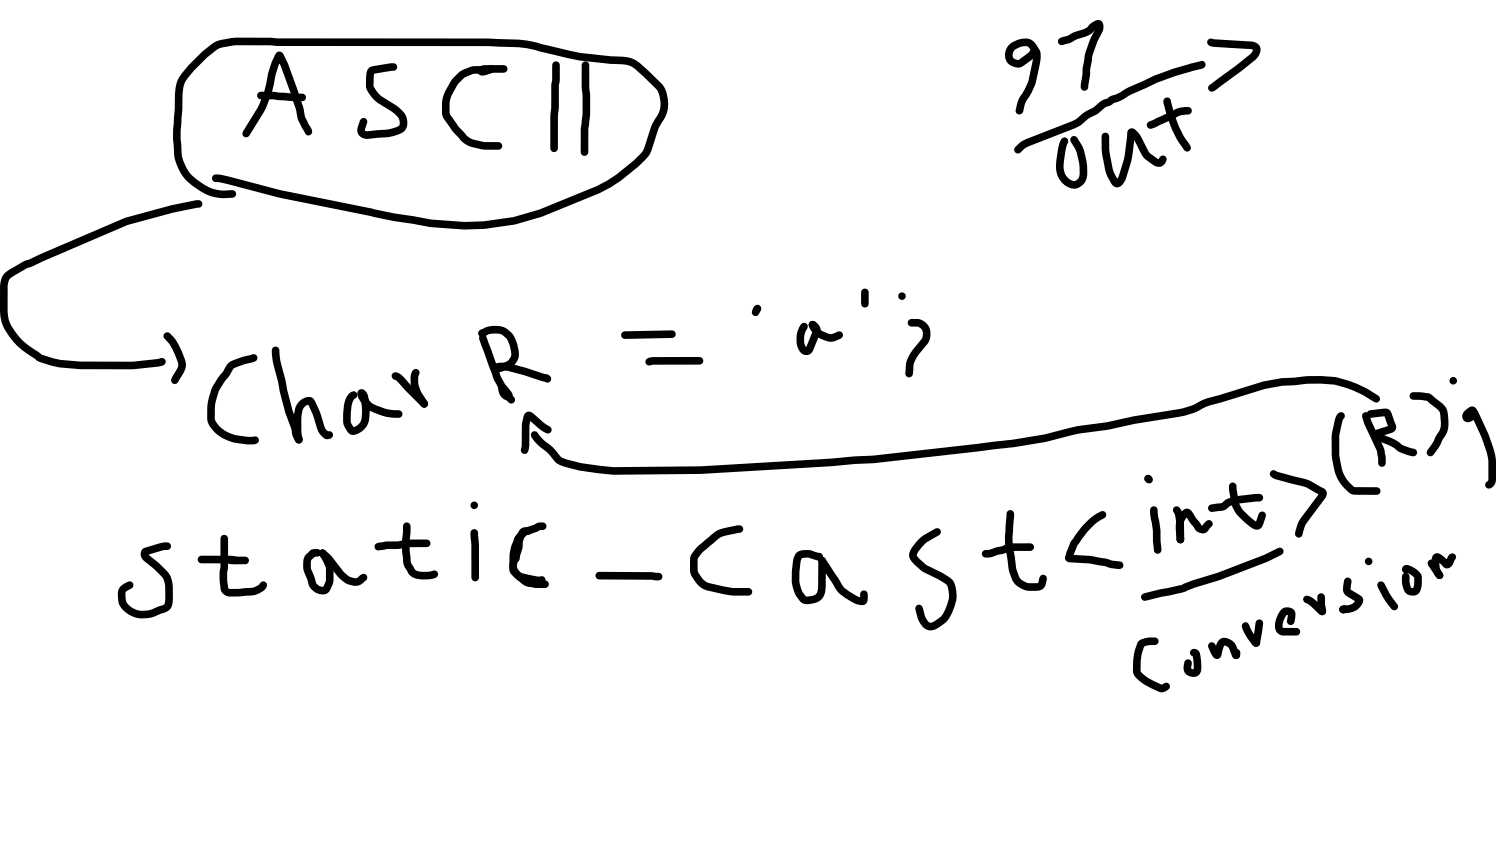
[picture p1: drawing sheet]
<svg xmlns="http://www.w3.org/2000/svg" width="449mm" height="254mm" viewBox="0 0 449 254" stroke-linecap="round" stroke-linejoin="round" font-family="sans-serif">
<g fill="#000">
<path d="M166 18.7a1.14 1.14 0 0 1 1.2-.2 1.14 1.14 0 0 1 .7 1l-.3 12.9-.2 2.2-.1 9.9a1.14 1.14 0 0 1-1.1 1.1 1.14 1.14 0 0 1-1.1-1.1l.3-18.9 .2-1.7v-4.4zM174.8 18.7a1.14 1.14 0 0 1 1.2-.2 1.14 1.14 0 0 1 .8 1v6.8a30.4 30.4 0 0 1 0 9.9l-.3 2.5v6.9a1.14 1.14 0 0 1-1.2 1.2 1.14 1.14 0 0 1-1.1-1.2v-6.9l.3-2.8a27.5 27.5 0 0 0 0-9.5v-6.9zM302.7 13.4a7.4 7.4 0 0 1 5.7-1.8l1 .4 .8 .6 1.6 2.3a5.5 5.5 0 0 1 .1 4.2 21.9 21.9 0 0 1-4 11.1l-.7 1.9a1.74 1.74 0 0 1-1.9 2.2 1.14 1.14 0 0 1-.6-1.6l.5-1.9 .8-1.9a16.3 16.3 0 0 0 2.5-4.8l1.2-5.5 .1-2.5-1-1.6-.8-.6-1.6 .1-1.6 .7a2.1 2.1 0 0 0-.9 2.6l.5 .4 1 .3 3.2-2.3a1.2 1.2 0 0 1 1.6-1 1.2 1.2 0 0 1 .6 1.8l-.7 1-3.1 2.2a3.8 3.8 0 0 1-4.8-.9 3.8 3.8 0 0 1 .1-4.9zM317.5 11.7a4.2 4.2 0 0 1 2.7-1l1.6-.9 3-.9 1.4-.8a5 5 0 0 1 3.3-2.1 2.16 2.16 0 0 1 1.3 3.1 33 33 0 0 0-3.2 8.1l-1.1 8.3a1.22 1.22 0 0 1-.8 1.7 1.22 1.22 0 0 1-1.6-1.1l1.3-9.6a33 33 0 0 1 3.3-8.1v-.7l.4 .5 .5 .1-1.3 .8a4.7 4.7 0 0 1-2.8 1.9l-2.2 .7a12.9 12.9 0 0 1-4.5 1.8 1.14 1.14 0 0 1-1.5-1.1zM362.4 11.9l.8-.4 .9 .3 10.3 .6a2.88 2.88 0 0 1 3.7 3l-.6 1.4-1 1.2-4.1 3.3-8.4 6.1a1.15 1.15 0 0 1-1.6-.6 1.15 1.15 0 0 1 .7-1.5l12-9.1 .8-1.2-.9-.3-11.6-.7a1.26 1.26 0 0 1-1.2-.7 1.26 1.26 0 0 1 .2-1.4zM82.8 15.9a1.34 1.34 0 0 1 2.3 .5l1.3 2.6 3.2 9.1a26.6 26.6 0 0 1 1.9 6.9l2.1 4.2a1.14 1.14 0 0 1-.5 1.2 1.14 1.14 0 0 1-1.3 0l-2.5-4.7a26.4 26.4 0 0 0-1.9-7.1l-3.2-8.8-1.2-2.4a.99 .99 0 0 0 1.7-.2l-1.1 2.2-1 3.1a31.9 31.9 0 0 1-3.4 11l-4.4 7.2a1.14 1.14 0 0 1-1.6 .3 1.14 1.14 0 0 1-.3-1.5l4.4-7.2a30.3 30.3 0 0 0 3.1-10.3l1.1-3.4zM77.4 27.8l.8-.3h3.9l6 .6h2.6a1.14 1.14 0 0 1 1.1 1.1 1.14 1.14 0 0 1-1.2 1.2l-2.6-.1-5.9-.5h-3.9a1.14 1.14 0 0 1-1-.7 1.14 1.14 0 0 1 .2-1.3zM110.5 20.5l1.4-.7 6.1-.8a1.19 1.19 0 0 1 1.1 1.4 1.19 1.19 0 0 1-1.6 .8l-5.5 1 .3-.2-.3 3.8a7.2 7.2 0 0 0 2.5 3.1 19.7 19.7 0 0 1 6.5 4.7 4 4 0 0 1-1.5 6.7 15.9 15.9 0 0 1-6.1 1l-2.9 .3a2.75 2.75 0 0 1-3.2-3.5l.7-2 .4-.5 .6-.2a1.14 1.14 0 0 1 1.1 1.4l-.6 2.4 .8 .2 2.9-.4a13.6 13.6 0 0 0 6-1l.5-.4a2.52 2.52 0 0 0-.4-2.5l-1.8-1.6-4.2-2.6a7.9 7.9 0 0 1-3.5-5.1l.2-4.1zM136 23.3a10 10 0 0 1 6.4-3.5h3a1.14 1.14 0 0 1 1.1 1.2 1.14 1.14 0 0 1-1.1 1.1h-3.4l-2.8 1.3a12.6 12.6 0 0 0-4 5.8l-.3 1.6-.1 2.8 .3 .8a31.5 31.5 0 0 0 4.8 6.1l1.8 1.3a17.8 17.8 0 0 0 7.8 .8 1.14 1.14 0 0 1 1.2 1.2 1.14 1.14 0 0 1-1.2 1.1 19.6 19.6 0 0 1-9-1.2l-1.9-1.2-1-1.2a26.3 26.3 0 0 1-4.7-6l-.3-1.7a13 13 0 0 1 3-9.8zM143.6 20.2l1.2-.6 2.4-.1a1.14 1.14 0 0 1 1.2 1.2 1.14 1.14 0 0 1-1.1 1.1l-2.3 .1a.83 .83 0 0 0 .4-.9 .83 .83 0 0 0-.7-.6l.3-.1a10.8 10.8 0 0 1 6.1-.8 1.14 1.14 0 0 1 1.1 1.2 1.14 1.14 0 0 1-1.1 1.1 9.1 9.1 0 0 0-5.4 .7 1.62 1.62 0 0 1-2-.1 1.62 1.62 0 0 1-.3-2zM349.3 29.6a1.14 1.14 0 0 1 1.3-.3 1.14 1.14 0 0 1 .6 1.2v-.2a31 31 0 0 0 5.9 13.5 1.2 1.2 0 0 1-.8 1.6 1.2 1.2 0 0 1-1.5-1 34.3 34.3 0 0 1-5.8-14zM344.2 36.8l7-3.3a8.1 8.1 0 0 1 5.6-1.3 1.2 1.2 0 0 1 .6 1.5 1.2 1.2 0 0 1-1.6 .7l-2.1 .3-8.3 3.9a1.14 1.14 0 0 1-1.2-.5 1.14 1.14 0 0 1 0-1.3z"/>
<path d="M56.6 19.5l4-4a12.8 12.8 0 0 1 10.2-4.2h10.5l1.9 .2h63.3l3.3 .2a33.9 33.9 0 0 1 12.9 1.6 95.2 95.2 0 0 0 25.2 3.8l2.3 .7 1.8 1.1 6.5 6.3a9.9 9.9 0 0 1 0 11.6l-1.1 2-2.5 7.4a13.5 13.5 0 0 1-3.3 3.7l-5.4 4.3-3.1 2-3.2 1.7-17.4 7.1a70.2 70.2 0 0 1-38.7 2.1l-5.8-.8-6.4-1.4a445.6 445.6 0 0 1-45.8-10.3h-.5a1.21 1.21 0 0 1-1.7-.8 1.21 1.21 0 0 1 1.1-1.5l1.5 .1a451.8 451.8 0 0 0 46.1 10.3l6.1 1.3 5.7 .9a69.2 69.2 0 0 0 37.6-2l17.3-7.1a44.4 44.4 0 0 0 13.7-10.4l.5-.8 2.1-6.5 1.3-2.5a7.7 7.7 0 0 0 .3-8.8l-6.4-6.1-1.8-1a15 15 0 0 0-5.7-.6 109.2 109.2 0 0 1-21.6-3.8 31.5 31.5 0 0 0-11.7-1.3l-3.2-.2h-63.3l-2-.2h-10.4l-5.2 1a36.8 36.8 0 0 0-10.1 10.1l-.2 .5a19.1 19.1 0 0 0-.6 7.7 50.6 50.6 0 0 0-.1 14.2 13.2 13.2 0 0 0 8.1 9.1l1.2 .4a13 13 0 0 0 5.7 .4 1.14 1.14 0 0 1 1.2 1.1 1.14 1.14 0 0 1-1 1.2 16.1 16.1 0 0 1-15.5-7.2l-.7-1.2a13.6 13.6 0 0 1-1.5-7.6 43 43 0 0 1 .3-10.5 18.7 18.7 0 0 1 1-9.1l1.2-1.7zM304.5 44.1a8.4 8.4 0 0 1 3.2-2.4l13.8-5.3 1.7-1a17.3 17.3 0 0 1 5.1-3.4l2.3-1.9 5.2-2.3a26.1 26.1 0 0 1 7-3.5 90.6 90.6 0 0 1 17.1-5.9l.6-.2a1.19 1.19 0 0 1 1.1 1.3 1.19 1.19 0 0 1-1.2 1.1l-2.8 .7a70 70 0 0 0-13.9 5.1 25.7 25.7 0 0 0-6.8 3.4l-2.7 1.1-1.1 .7-1.8 .8a16.6 16.6 0 0 1-5.1 3.4l-2.1 1.8-1.7 .9-13.8 5.4-1.1 .6a2.79 2.79 0 0 1-2.6 1.5 1.14 1.14 0 0 1-.4-1.9zM318.7 41.4a1.14 1.14 0 0 1 1.4 .1 1.14 1.14 0 0 1 .2 1.3 10.8 10.8 0 0 0-1.2 5.7l-.1 1.4a4 4 0 0 0 3.3 4.4 2.13 2.13 0 0 0 1.6-2.3 14 14 0 0 0-2.7-9.5 1.14 1.14 0 0 1 .4-1.6 1.14 1.14 0 0 1 1.5 .4 17.1 17.1 0 0 1 2.9 12.1 4 4 0 0 1-3.1 3.1 4 4 0 0 1-4.1-1.5 7.3 7.3 0 0 1-2-6.7 13.7 13.7 0 0 1 1.5-6.5zM330.8 40.1a1.14 1.14 0 0 1 1.2-.2 1.14 1.14 0 0 1 .7 1 28.6 28.6 0 0 0 1.5 11l1.2 2.1h-.6l.6-.8a44 44 0 0 0 2.8-14 1.76 1.76 0 0 1 3.1 .4l.9 1.3 2.5 4.8 2.8 2.1a1.42 1.42 0 0 1 2.1-.9l.4 .9-.1 .4a2.45 2.45 0 0 1-4 1.3l-3-2.4-2.7-5.1-1.1-1.3a.96 .96 0 0 0 1.3-.8 38.1 38.1 0 0 1-3.2 14.8 2.14 2.14 0 0 1-2.1 1.5 2.14 2.14 0 0 1-2-1.6 23.6 23.6 0 0 1-2.7-13.7zM1.3 82l1.5-1.1 4.4-2.6 1.6-.5 28.7-12.5 13.9-3.8 8.2-1.5a1.15 1.15 0 0 1 1.1 1.3 1.15 1.15 0 0 1-1.4 1l-7.3 1.5-13.7 3.7-28.5 12.4-1.5 .4-4.3 2.5-1 .7-.3 .6-.4 1.6 .1 9a13.7 13.7 0 0 0 5.7 8.5l4.4 3.2-.2-.2a16.4 16.4 0 0 0 5.8 1.7l6 .5 15.7 .1 8.4-1.1a1.14 1.14 0 0 1 1.5 1.1 2.07 2.07 0 0 1-2.3 1.4l-7.6 .8h-15.8a31.1 31.1 0 0 1-12.9-2.6l-.5-.4a21.4 21.4 0 0 1-10.2-11.5l-.4-2.7v-7.8a5.7 5.7 0 0 1 1.3-3.7zM49.4 100a1.14 1.14 0 0 1 1.6 0 15.4 15.4 0 0 1 4.8 9.6l-.4 1.5-1.7 2.9a1.21 1.21 0 0 1-1.3 1.2 1.21 1.21 0 0 1-1-1.6l1.8-3.1 .3-1.2a18.4 18.4 0 0 0-4.4-8.1l-.1-.4zM143.6 99.3a8 8 0 0 1 8.5-.7 7.9 7.9 0 0 1 3.4 6.4 4.9 4.9 0 0 1-2.7 5.6l-2 .8a2.95 2.95 0 0 1-3.2-.3l-.2-.6a1.14 1.14 0 0 1 1.5-1.1l-.3-.1h1.1l2.5-1 1.2-1.7-.5-2.8-.6-1.6-.4-.7-1.3-1.1a5.6 5.6 0 0 0-4.1-.1l-1.6 .7a1.14 1.14 0 0 1-1.5-1.1zM240.2 97.3a1.14 1.14 0 0 1 1.6-.3 1.14 1.14 0 0 1 .3 1.6 5.6 5.6 0 0 0-.8 4.4l.6 1.2-.2 .1 2.2-5.2-.6-.7 .5 .1a1.17 1.17 0 0 1-1-1.7 1.17 1.17 0 0 1 1.9-.2l1.2 1.4 .3 1.3-2.3 5.8a2.3 2.3 0 0 1-2.2 1.4 2.3 2.3 0 0 1-2.1-1.6 7.8 7.8 0 0 1 .6-7.6zM242.9 96.6a1.14 1.14 0 0 1 1.3-.2 1.14 1.14 0 0 1 .7 1.1l-.1-.3a4.3 4.3 0 0 0 2.3 2.3l2 .7 2.2-.7a1.14 1.14 0 0 1 1.5 .5 1.14 1.14 0 0 1-.6 1.5l-1.5 .7a4 4 0 0 1-3.1-.1 6.4 6.4 0 0 1-5-4.8zM258.6 86.9a1.14 1.14 0 0 1 1.3-.3 1.14 1.14 0 0 1 .7 1.1v3.4a1.14 1.14 0 0 1-1.2 1.1 1.14 1.14 0 0 1-1.1-1.1v-3.4zM272.6 96l.8-.3h1.9a4.6 4.6 0 0 1 3 7.3 16.9 16.9 0 0 0-4.1 5.7l-.4 3.5a1.14 1.14 0 0 1-1.2 1 1.14 1.14 0 0 1-1-1.3 10 10 0 0 1 2.3-7.1l2.6-3.2 .3-1.6a2.04 2.04 0 0 0-1.5-2l-1.9-.1a1.14 1.14 0 0 1-1.1-.7 1.14 1.14 0 0 1 .3-1.2zM68.4 109l.6-.5a23.5 23.5 0 0 1 6.8-2.2 1.14 1.14 0 0 1 1.5 1 1.82 1.82 0 0 1-1.7 1.4l-2.1 .5-3.3 1.2-1.5 2.4a15.3 15.3 0 0 0-4.3 12.9l.1 .2a8.6 8.6 0 0 0 6.3 4.6l3.4 .5 2-.1a1.14 1.14 0 0 1 1.3 .5 1.14 1.14 0 0 1-.1 1.3l-1.1 .5a18.3 18.3 0 0 1-5.9-.4 10.2 10.2 0 0 1-8.2-6.8 18 18 0 0 1 4.9-14.9z"/>
<path d="M81.9 104.3a1.14 1.14 0 0 1 1.2-.3 1.14 1.14 0 0 1 .7 1 26.7 26.7 0 0 0 1.8 9 71.3 71.3 0 0 0 4.2 14.9l.2 1.1 .5 1.1-.4-.3a1.14 1.14 0 0 1 .6 1.6 1.14 1.14 0 0 1-1.6 .5 6.3 6.3 0 0 1-1.7-4.3 63.5 63.5 0 0 1-4-14 28.4 28.4 0 0 1-1.9-9.5zM104.6 118.1l.8-.6a1.19 1.19 0 0 1 1.7 .6 1.19 1.19 0 0 1-.8 1.6l-.5 .9a18.4 18.4 0 0 0-.6 5.9l1 1.8-.3-.1a3.4 3.4 0 0 0 2.6-2.9 15.2 15.2 0 0 0-.4-6.2l-.2-.3a1.02 1.02 0 0 0 1.6-.8l.1 .5a5.6 5.6 0 0 0 3.3 3.1 15.7 15.7 0 0 0 7.1 1.5 1.14 1.14 0 0 1 .7 1.3 1.14 1.14 0 0 1-1.1 .9 15.3 15.3 0 0 1-10.1-3.2 6.1 6.1 0 0 1-2.3-3.9 1.44 1.44 0 0 1 1.3-1.5 1.44 1.44 0 0 1 1.5 1.1l.1 .2a15.6 15.6 0 0 1 .6 8.2 5.3 5.3 0 0 1-5.4 4.1l-1.1-.8-.9-1.6-.3-1.1a14 14 0 0 1 1.1-8zM117.8 112l.8-.4 1.3 .5a11.1 11.1 0 0 1 3.1 3.1l4.9 5a1.14 1.14 0 0 1 .4 1.2 1.14 1.14 0 0 1-1.1 .8l-.8-.3-7.7-7.9a1.24 1.24 0 0 1-1.1-.7 1.24 1.24 0 0 1 .2-1.3zM144 100.5l.8-.3 .7 .2 .4 .6 2.9 8.1a22.5 22.5 0 0 0 2.7 6.2l2.2 2.9a1.14 1.14 0 0 1-1 1.5l-.7-.2-2.3-2.9a14.7 14.7 0 0 1-2.2-4.7l-3.8-10.2 .1-.8zM147.7 109.6l.6-.4a6.6 6.6 0 0 1 4.6-.2l11.2 3.3a1.19 1.19 0 0 1 1.1 1.5 1.19 1.19 0 0 1-1.8 .6l.2 .1-11.3-3.3-1.9-.2-1.2 .3 .4-.7a1.14 1.14 0 0 1-1.3 1 1.14 1.14 0 0 1-.9-1.4zM149.7 115.7a1.14 1.14 0 0 1 1.5-.1l.8 1.9 1.2 .7a2.12 2.12 0 0 1 1.2 2.1 1.14 1.14 0 0 1-1.8 .4l-.7-.7-.8-.3a3.3 3.3 0 0 1-1.4-1.9l-.3-1.3zM186.6 99.7l.8-.3 14.1-.3a1.14 1.14 0 0 1 1.2 1.1 1.14 1.14 0 0 1-1.1 1.2l-14.2 .2a1.14 1.14 0 0 1-1-.7 1.14 1.14 0 0 1 .2-1.2zM193.8 107.8l.6-.4 1.7-.3h13.7a1.14 1.14 0 0 1 1.2 1.1 1.14 1.14 0 0 1-1.2 1.1l-13.7 .1-.9 .1a1.14 1.14 0 0 1-1.4-.3 1.14 1.14 0 0 1 0-1.4zM423.1 117.9l.8-.3 4.6 .3 .8 .4 1.2 1a10.4 10.4 0 0 1 3.2 2.9l.6 2a9.8 9.8 0 0 1-.3 5.6l-2.1 3.9-1.9 2.7a1.14 1.14 0 0 1-1.3 .4 1.14 1.14 0 0 1-.8-1.1l.2-.7 1.8-2.5 .8-1.7a5.4 5.4 0 0 0 1.5-4.2l-.4-3.1-3.7-3.3-4.2-.3a1.14 1.14 0 0 1-1-.7 1.14 1.14 0 0 1 .2-1.3zM90 120.2a2.88 2.88 0 0 1 4.2-.3l.2 .2a41.8 41.8 0 0 1 3.1 8.4l1.1 1.1-.4-.2h.2a1.14 1.14 0 0 1 1.5 1 1.8 1.8 0 0 1-2.9 .8l-1.3-1.4-.6-1.3a28.1 28.1 0 0 0-2.7-7.3l.4 .1-1.2 .5-.8 1.1a17.9 17.9 0 0 0-.4 6.5l.4 2.1a1.15 1.15 0 0 1-1 1.5 1.15 1.15 0 0 1-1.3-1.3v.3a21.4 21.4 0 0 1 .1-9.9zM124.1 110.8a1.14 1.14 0 0 1 1.4 .1 1.14 1.14 0 0 1 .2 1.4l-.3 .9 .1 2.2a12.8 12.8 0 0 0 2.7 5l.2 .6a1.14 1.14 0 0 1-1 1.2 1.14 1.14 0 0 1-1.3-1l.2 .4a14.5 14.5 0 0 1-3.1-6.2v-3l.4-1zM157.6 123.9a1.75 1.75 0 0 1 2.5 .2l2.8 2.5 1.5 1a1.18 1.18 0 0 1 1.1 1.4 1.18 1.18 0 0 1-1.6 .9l-2.5-1.5-3-2.7 .9-.3-.5 2.3v6a2.15 2.15 0 0 1-1.4 2.4 1.14 1.14 0 0 1-1.1-1.4l.2-1.1 .1-6.7 .5-2.2z"/>
<path d="M401.5 123.9a1.17 1.17 0 0 1 1.7 .2 1.17 1.17 0 0 1-.4 1.7v.1a25.4 25.4 0 0 0-.1 15.6l.4 .9a10.9 10.9 0 0 0 3.1 3.6l6.8 .1a1.14 1.14 0 0 1 1.1 1.2 1.14 1.14 0 0 1-1.1 1.1h-6.6a3.1 3.1 0 0 1-2.2-1 14.2 14.2 0 0 1-4.7-10.9 26.3 26.3 0 0 1 1.3-11.7zM408.9 123.9a1.14 1.14 0 0 1 1.5-.1l4.8 10.8 .4 2.3 .1 1.9a1.14 1.14 0 0 1-1.2 1.2 1.14 1.14 0 0 1-1.1-1.2l-.4-3.5-3.8-8.1-.7-2.5zM410.3 123.4l.7-.4 4.1-.5a1.95 1.95 0 0 1 2.3 1.5l.8 2.4a2.03 2.03 0 0 1-.8 3.4l-3.8 1.2a.72 .72 0 0 0 .2-1.1l.9 .4a12.8 12.8 0 0 1 5.8 3.1l3.2 1.1a1.18 1.18 0 0 1 1.4 1.1 1.18 1.18 0 0 1-1.4 1.2l-3.7-1.1-1.5-1.1a16.2 16.2 0 0 0-5.6-2.6 1.66 1.66 0 0 1-1.2-1.6 1.66 1.66 0 0 1 1.3-1.6l3.8-1.2-.3 .6-1.3-3.7 .4 .3-4.4 .5a1.14 1.14 0 0 1-1.1-.6 1.14 1.14 0 0 1 .2-1.3zM159.6 129.6a1.19 1.19 0 0 1 1.9 .5 14.8 14.8 0 0 0 4.2 4l3 3.2a33.6 33.6 0 0 0 11.2 2.4l4.1 .4 26.2-.3 39.1-2.3 7-.6 5.5-.3 35.9-4.1a122.4 122.4 0 0 0 25.4-4.7l8.9-1.2 7.9-1.7 13.3-2.1a19.8 19.8 0 0 0 7.8-3l17.9-5.4 5.6-1 3.6-.1a43.5 43.5 0 0 1 13-.1 30.9 30.9 0 0 1 12.7 5.8 1.14 1.14 0 0 1-.2 1.4 1.14 1.14 0 0 1-1.4 .2 28.3 28.3 0 0 0-20.7-5.5l-6.8 .6-5.2 .9-13.1 4.1a22.9 22.9 0 0 0-8.2 3.1l-3 .9-14.8 2.4-8 1.8-8.9 1.1a122.1 122.1 0 0 1-25.5 4.8l-36 4.1-5.6 .2-6.9 .7-39.2 2.3-26.4 .3a51.5 51.5 0 0 1-16.3-3.1l-1.2-.9a18.4 18.4 0 0 0-5.1-5l-2-2.4-.1-.6zM439.3 123.2a2.47 2.47 0 0 1 3.1-1l.6 .6a51.1 51.1 0 0 1 5.7 14.9v6.1a2.85 2.85 0 0 1-1.6 2.6 1.18 1.18 0 0 1-1.5-.7 1.18 1.18 0 0 1 .7-1.5l.2-5.8-.2-1.4a53.5 53.5 0 0 0-5.3-13l.9 .1-1 .9-.2-.5-.5-.2 .5-.2v.5l-.3-.4a1.22 1.22 0 0 1 .7-1.7 1.22 1.22 0 0 1 1.6 1.1 2.32 2.32 0 0 1-1 2.5 2.32 2.32 0 0 1-2.7-.1 2.05 2.05 0 0 1 .3-2.8zM121.2 157a1.14 1.14 0 0 1 1.3-.2 1.14 1.14 0 0 1 .7 1l-.1 2a30.2 30.2 0 0 0 .1 8.3l.2 .9 1 1.7 .6 .5 1.6 .3h1.6l1.6-.3a1.2 1.2 0 0 1 1.6 1 1.2 1.2 0 0 1-1.4 1.3 8 8 0 0 1-6.7-.7l-.6-.6a9.7 9.7 0 0 1-2-6.2l-.1-4.1 .3-4.1zM141.4 159a1.14 1.14 0 0 1 1.3-.3 1.14 1.14 0 0 1 .7 1.1l.3 3.4v10a1.14 1.14 0 0 1-1.2 1.1 1.14 1.14 0 0 1-1.1-1.1v-10a7.2 7.2 0 0 1-.2-3.8zM155.6 159.6l1.5-1.2 4.4-1.7a1.76 1.76 0 0 1 2.4 1.1 1.65 1.65 0 0 1-1.9 1.2l-4.1 1.6-.7 .7-.4 1.4a7.9 7.9 0 0 1-.8 4 2.91 2.91 0 0 1-.8 2.1l-.1 1.6 1 1.4 2 1.6 2.6 .6 2.8 .1a1.14 1.14 0 0 1 1.1 1.1 1.14 1.14 0 0 1-1.1 1.1h-2.7a7.8 7.8 0 0 1-5.6-2.4l-1.2-1.1-.9-1.5-.3-2.1a3.3 3.3 0 0 1 .9-2.2l.1-1a6.2 6.2 0 0 0 .7-3.4l.5-2zM209 164.2l2.8-2.5a11.8 11.8 0 0 1 4.2-3l5.2-1.2a1.18 1.18 0 0 1 1.7 .9 1.18 1.18 0 0 1-1.2 1.4l-3.9 .8a7.3 7.3 0 0 0-4.2 2.6l-3 2.5-1.3 2 .1 3.9 1.4 2 1.7 1.2a34.4 34.4 0 0 0 12.5 1.6 1.14 1.14 0 0 1 .6 1.3 1.14 1.14 0 0 1-1.1 .9 34.1 34.1 0 0 1-14-2.2l-1.7-1.7-1.4-2.1-.4-1.2 .1-4.5zM302.3 153.3a1.14 1.14 0 0 1 1.2-.3 1.14 1.14 0 0 1 .7 1.1l-.3 3.6a26.1 26.1 0 0 0 .5 9.4 13.4 13.4 0 0 0 1.3 6l.7 .7 1.9 1 2.6 .1 .6-.2a2.56 2.56 0 0 1 1-2.3 1.14 1.14 0 0 1 1.5 1.3l-.5 2.1-.8 .9-1.3 .4-2.9 .1a6 6 0 0 1-5-3.7 42.5 42.5 0 0 1-1.6-18.7l.1-1.2zM324.9 157.4a15.2 15.2 0 0 1 5.3-4 1.14 1.14 0 0 1 1.5 .5 1.14 1.14 0 0 1-.5 1.5 21.9 21.9 0 0 0-8 8.1l-1.6 4.2a.96 .96 0 0 0-.6-1.4 48.6 48.6 0 0 1 10.7 1.2l2 .6a4.9 4.9 0 0 1 3 .6 1.24 1.24 0 0 1 0 1.6 1.24 1.24 0 0 1-1.5 .3l-5.6-1.1a34.6 34.6 0 0 0-8.8-.9 1.36 1.36 0 0 1-1.2-2.1l1.5-4zM345.3 152.2a1.14 1.14 0 0 1 1.2-.3 1.14 1.14 0 0 1 .7 1l.4 2.9a21.2 21.2 0 0 1 .5 6.3l.3 2.8a1.16 1.16 0 0 1-1.3 1.2 1.16 1.16 0 0 1-1-1.4l-.3-2.5a35.8 35.8 0 0 0-.8-8.2v-1z"/>
<path d="M352.1 152.2a1.39 1.39 0 0 1 2.3 .9l.1 .3a20.6 20.6 0 0 1 .7 8.2 1.15 1.15 0 0 1-1.1 1.3 1.15 1.15 0 0 1-1.2-1.3v-4.8l-.5-2.4-.6-1.4zM369 145a1.14 1.14 0 0 1 1.2-.2 1.14 1.14 0 0 1 .7 1l.9 5.5a11.1 11.1 0 0 0 4.5 4.8l.8 .5-.5 .1 .9-2.4a1.16 1.16 0 0 1 1-.9 1.16 1.16 0 0 1 1.2 .7v.8l-.7 2.1a2.13 2.13 0 0 1-1.4 1.8 2.13 2.13 0 0 1-2.2-.5l-.5-.4a12.9 12.9 0 0 1-5.4-6.2l-.8-4.8-.1-1.1zM362.7 151.6l.8-.4 2.9-.3 1.9-1.4a29.3 29.3 0 0 1 8.2-1.4h1.2a1.14 1.14 0 0 1 1.2 1.1 1.14 1.14 0 0 1-1.1 1.2 29.4 29.4 0 0 0-8.7 1.3l-.5 .3a3.7 3.7 0 0 1-3.2 1.3l-1.9 .2a1.14 1.14 0 0 1-1.1-.7 1.14 1.14 0 0 1 .3-1.2zM381.2 141.3l.8-.3 1.2 .5 5.1 1.4a16.6 16.6 0 0 1 7.8 3.1l.8 .3a1.94 1.94 0 0 1 .6 3.1l-5.6 7.4-1.1 2.8a1.25 1.25 0 0 1-.7 1.5 1.25 1.25 0 0 1-1.6-.6l.1-1.5 1.2-3 5.9-8.1 .2 .5-1-.4a14.9 14.9 0 0 0-7.2-2.9l-5.1-1.4-1.2-.6a1.14 1.14 0 0 1-.2-1.8zM42.7 164.7l.7-.4 4.5-1.4 2.3-.2a1.21 1.21 0 0 1 1.1 1.5 1.21 1.21 0 0 1-1.8 .7l-5.4 1.6 .4-.4 .2 .4a22.1 22.1 0 0 1 6.3 6l.2 .4a13.8 13.8 0 0 1 .7 6.7l-.1 1.1a3.6 3.6 0 0 1-3.6 3.3 8.9 8.9 0 0 1-12-2 6.1 6.1 0 0 1-.8-4.3 3 3 0 0 1 1.3-2.3l1.8-1a1.14 1.14 0 0 1 1.5 .7 1.14 1.14 0 0 1-.7 1.5l-1.6 1 .1 2.6a5.5 5.5 0 0 0 4.6 3l2.4-.2 3.9-1.5 .6-.4 .2-.7a14.7 14.7 0 0 0-.3-6.2l-.3-.8a25.9 25.9 0 0 0-5.8-5.3 2.42 2.42 0 0 1-.4-3.4zM66.5 160.7a1.14 1.14 0 0 1 1.2-.2 1.14 1.14 0 0 1 .7 1v8.5l-.3 1.8 .3 4.6 .5 .2h2.6l3.9-.3 .9-.2 1.4-.8a1.43 1.43 0 0 1 2.1-.6l.3 .8-.6 1.2a6.5 6.5 0 0 1-4 1.9l-6.6 .3a2.86 2.86 0 0 1-2.8-3l-.2-4.1 .2-1.8v-8.5zM59.6 167l.8-.4 9.7 .2a1.74 1.74 0 0 1 1.7 1.3 1.14 1.14 0 0 1-1.4 1.1l-1-.3h-9a1.14 1.14 0 0 1-1-.7 1.14 1.14 0 0 1 .2-1.2zM68.5 167.3l.8-.4h4.2a1.14 1.14 0 0 1 1.2 1.2 1.14 1.14 0 0 1-1.2 1.1h-4.2a1.14 1.14 0 0 1-1.1-.7 1.14 1.14 0 0 1 .3-1.2zM91.9 166.1l1.3-1.1 .7-.3a1.82 1.82 0 0 1 2.5 1.1 1.14 1.14 0 0 1-1.2 1.1h-.9l.3-.2-1.2 1.3-.1 2.4 1.6 4.5 .9 .8 1.1 .3 .9-2.1v-3.4l-.8-1.9-1-1.9a1.17 1.17 0 0 1 .2-1.8 1.17 1.17 0 0 1 1.7 .7 9.9 9.9 0 0 1 2.2 5l-.1 3.8-1 2.5a2.84 2.84 0 0 1-4.1 .9l-1-.6-1-1.2-1.8-4.8-.1-3.3 .3-1zM96 165.1l.8-.3 .6 .2 1.3 1.1 4.2 5.2 2 1.7 1.9 .4 1.6-1.1a1.18 1.18 0 0 1 1.7 .5 1.18 1.18 0 0 1-.7 1.6l-1.4 1-1.7 .3a7 7 0 0 1-5.1-3l-3.5-4.5-1.6-1.3a1.14 1.14 0 0 1-.1-1.8zM112.6 163.2l.6-.4 2.8-.4a13.1 13.1 0 0 0 4.9-.4l1.7-.2h5.4a1.14 1.14 0 0 1 1.1 1.1 1.14 1.14 0 0 1-1.1 1.2h-5.4l-1.3 .2a14.9 14.9 0 0 1-5.3 .4l-2.3 .3a1.14 1.14 0 0 1-1.2-.5 1.14 1.14 0 0 1 .1-1.3zM156.1 158.7l.9-.5a2.17 2.17 0 0 1 2.6 .6 1.14 1.14 0 0 1-1.1 1.6h-.9l.1-.1-1.3 1.9-.9 2.2-.4 2.1v4.3l1.6 1.1 4.5 1h.8a1.19 1.19 0 0 1 1.6 1 1.19 1.19 0 0 1-1.4 1.3l-1.4-.1-4.7-1a5.1 5.1 0 0 1-3.2-2.7l-.1-.4a19.3 19.3 0 0 1 .5-7.1 11.9 11.9 0 0 1 2.6-5z"/>
<path d="M178.9 171.8l.8-.3 15.9 .1 1.2 .2a1.4 1.4 0 0 1 1.9 1.1 1.14 1.14 0 0 1-1.1 1.2l-2-.2-15.9-.1a1.14 1.14 0 0 1-1-.7 1.14 1.14 0 0 1 .2-1.3zM238.9 165.8l.3-.3a5.9 5.9 0 0 1 4.3-.4l2 .7a1.18 1.18 0 0 1 1.4 1.2 1.18 1.18 0 0 1-1.6 1.1l-2.6-.9h-1.3l-.9 .2-.4 .9a15.1 15.1 0 0 0-.2 7l.8 2.1 1.1 1.5 2.1-.3a1.72 1.72 0 0 0 1.4-1.4l.2-9 .4-.9a1.14 1.14 0 0 1 1.4 0 1.14 1.14 0 0 1 .4 1.2v-.3l-.2 9.3a4.1 4.1 0 0 1-3.5 3.4l-1.1 .2a3 3 0 0 1-3-.8 11.1 11.1 0 0 1-2.4-9l.5-3.8zM245.8 167.4a1.18 1.18 0 0 1 1.8 .2l3.7 5.6a9.9 9.9 0 0 0 6 5.7l1.4 .3-.7 .5v-1.5a1.14 1.14 0 0 1 1.1-1.2 1.14 1.14 0 0 1 1.2 1.2v1.4a1.69 1.69 0 0 1-2.1 1.8l-1.4-.3a11.7 11.7 0 0 1-6.9-5.8l-4.2-6.4 .2 .2a1.14 1.14 0 0 1-.1-1.7zM275.7 161.6l1.4-1.1 3.4-2a1.14 1.14 0 0 1 1.6 .5 1.14 1.14 0 0 1-.4 1.5 12.3 12.3 0 0 0-5.2 3.6l-1.5 2.4 .8 1.1 2.1 1.9a25 25 0 0 1 7.5 4.2 5.5 5.5 0 0 1 1.5 4.3 11.2 11.2 0 0 1-6 10.6 3.4 3.4 0 0 1-4.9-1.6 10.5 10.5 0 0 1-1.4-4.3 1.14 1.14 0 0 1 .5-1.2 1.14 1.14 0 0 1 1.3 .1l.4 .6 .7 2.7 .8 1.4a1.08 1.08 0 0 0 1.7 .2 7.3 7.3 0 0 0 4.1-5.2l.5-1.8a7.1 7.1 0 0 0-.6-4l-.1-.1a22.5 22.5 0 0 0-7-3.9l-2.6-2.2a3.4 3.4 0 0 1-.5-5.4zM294.8 165.3l5.8-1.5 2-.8 6.4-.1a1.14 1.14 0 0 1 1.2 1.2 1.14 1.14 0 0 1-1.2 1.1h-6l-1.8 .8-1.9 .4a6.1 6.1 0 0 1-4.1 .7 1.14 1.14 0 0 1-.4-1.8zM354.8 153.1a1.87 1.87 0 0 1 3.1 .9l2.5 3.6-.1-.1 .7 .2h-.4a3.4 3.4 0 0 1 2-1.7 1.32 1.32 0 0 1 1.1 1.1 1.32 1.32 0 0 1-.9 1.4 2.6 2.6 0 0 1-2.5 1.4 2.6 2.6 0 0 1-2.3-1.9l-2.4-3.3h.8l-.4 .4a3.9 3.9 0 0 0-1.1 3.3l.3 3.1a1.14 1.14 0 0 1-1 1.4 1.14 1.14 0 0 1-1.3-1.1 15.7 15.7 0 0 1-.1-5.5 6.9 6.9 0 0 1 2-3.2zM342.5 178.3l.6-.4 4.9-1.2 6-1.2a1.16 1.16 0 0 1 1.5 .9 1.16 1.16 0 0 1-1.1 1.4l-10.7 2.4a1.14 1.14 0 0 1-1.3-.5 1.14 1.14 0 0 1 .1-1.4zM354.4 175.5l.7-.4 2.7-1.1a148.5 148.5 0 0 0 25.6-9.7 1.14 1.14 0 0 1 1.5 .6 1.14 1.14 0 0 1-.5 1.5 150.9 150.9 0 0 1-25.9 9.8l-2.6 1 .3-.2a1.15 1.15 0 0 1-1.7 .2 1.15 1.15 0 0 1-.1-1.7zM391.2 179l.8-.4 .9 .3a11.9 11.9 0 0 1 4.3 3.6l-.7-.3a1.18 1.18 0 0 1 1.1 1.7 1.18 1.18 0 0 1-2 .2l-3.5-3.1a1.23 1.23 0 0 1-1.1-.7 1.23 1.23 0 0 1 .2-1.3zM403.5 173.5a1.14 1.14 0 0 1 1.3-.2 1.14 1.14 0 0 1 .6 1.2l-.3 2.3 2.7 1.6a2.04 2.04 0 0 1 .2 3.5l-.5 .6a6.2 6.2 0 0 1-4.4 1.4 1.15 1.15 0 0 1-1.4-1.1 1.15 1.15 0 0 1 1.3-1.1l2.5-.6 1.1-1.2 .3 .7-2.9-1.8a2.4 2.4 0 0 1-1.2-2.2l.3-2.4zM413.4 174.7a1.14 1.14 0 0 1 1.9 .3 29.8 29.8 0 0 0 4 6.5 1.14 1.14 0 0 1-.5 1.4 1.14 1.14 0 0 1-1.5-.3l-2.5-3.6-1.6-3-.1-.5zM420.8 169.9a2.53 2.53 0 0 1 3.4 .4 3.6 3.6 0 0 1 2.3 2.9v2a3 3 0 0 1-2.3 3.4 2.91 2.91 0 0 1-3.4-2.6l-.3-3.1a1.14 1.14 0 0 1 1.2-1.1 1.14 1.14 0 0 1 1.1 1.1v1.8l.3 1.2 .2 .4 .6 .1 .3-1.3v-1.9l-1.2-1-1.1-.5 .4-.1 .5-.7a1.14 1.14 0 0 1-1.3 1 1.14 1.14 0 0 1-1-1.3z"/>
<path d="M428.5 168.1a1.14 1.14 0 0 1 1.8 .2l2.3 3.4-.4-.2 .5 .4 .2 .6a1.14 1.14 0 0 1-1.5 1.1l-.6-.6-2.4-3.4-.2-.7zM429.9 166.4a2.01 2.01 0 0 1 3 .4l1.7 1.6-.4-.2-.5 .1 .7-1.6 .6-.6a1.14 1.14 0 0 1 1.6 .4 1.14 1.14 0 0 1-.4 1.5l.1-.1-.3 .9a1.94 1.94 0 0 1-1.7 1.6 1.94 1.94 0 0 1-2-1.1l-1.5-1.1 .6-.1 .3-.3 .2 2.5 .9 1.7a1.14 1.14 0 0 1-.5 1.5 1.14 1.14 0 0 1-1.5-.5l.1 .2a6.8 6.8 0 0 1-1.4-5.7zM341.6 192.2a5.5 5.5 0 0 1 3.3-1h1.5a1.14 1.14 0 0 1 1.1 1.1 1.14 1.14 0 0 1-1.1 1.1l-1.7 .1-1.6 .4 .2-.4a15.9 15.9 0 0 0-1.2 7.8l.3 .3a15.3 15.3 0 0 0 6.2 3.8l-.2-.1 1.4-.6a1.21 1.21 0 0 1 1.1 1.1 1.21 1.21 0 0 1-.9 1.3l-1.7 .5a20.7 20.7 0 0 1-7.6-4.4l-.7-1a17.3 17.3 0 0 1 1.4-9.8zM357.3 194.9a1.81 1.81 0 0 1 1.9 0 1.81 1.81 0 0 1 .9 1.7l.3 3.5a2.69 2.69 0 0 1-1.9 2.8 2.69 2.69 0 0 1-3.2-1.3l-.3-1.2 .2-1.8a1.14 1.14 0 0 1 1.4-.9 1.14 1.14 0 0 1 .9 1.4l-.2 1.4 .8 .2-.1 .1v-2.5l-.3-1.8 .3 .4a1.14 1.14 0 0 1-1-.8 1.14 1.14 0 0 1 .3-1.2zM362.7 192.9a1.14 1.14 0 0 1 1.8 .4l1.2 2.3a.96 .96 0 0 0-1.5 .3 8.1 8.1 0 0 1 1.3-3.8 3.3 3.3 0 0 1 5.1 1.1l1 2.6-.2-.3a1.14 1.14 0 0 1 .3 1.6 1.14 1.14 0 0 1-1.6 .3l-.5-.6-1.1-2.6-1.2-.7-.9 2.8a1.46 1.46 0 0 1-1.3 1.3 1.46 1.46 0 0 1-1.6-1.1l-1.1-2.3v-.5zM370.1 194.9a1.3 1.3 0 0 1 1.6 .1 1.3 1.3 0 0 1 .3 1.6 1.15 1.15 0 0 1-1.6 .9 1.15 1.15 0 0 1-.5-1.7l-.2 .3zM372.8 186.9a1.14 1.14 0 0 1 1.5-.1l.5 .8a14 14 0 0 0 2.5 4.3l-.5-.2a1.19 1.19 0 0 1 .7 1.9 1.19 1.19 0 0 1-2-.3 15.3 15.3 0 0 1-3-5.2zM377 186a1.14 1.14 0 0 1 1.3-.1 1.14 1.14 0 0 1 .6 1.1l-.9 5.8-.6 1a1.14 1.14 0 0 1-1.6-.4 1.14 1.14 0 0 1 .4-1.5l-.4 .7 .8-5.9zM384.3 182.8a2.63 2.63 0 0 1 4.3 1.1l-.3 2.6a1.14 1.14 0 0 1-1.4 .9 1.14 1.14 0 0 1-.9-1.3l.3-1.9 .2 .3-.6-.1a4.2 4.2 0 0 0-1.1 3.8l4.1 .1a1.14 1.14 0 0 1 1.1 1.2 1.14 1.14 0 0 1-1.1 1.1h-4a2.84 2.84 0 0 1-2.4-3.8l.7-2.2zM395.5 178.2a1.14 1.14 0 0 1 1.2-.2 1.14 1.14 0 0 1 .7 1v2.1l.4 1.7a1.19 1.19 0 0 1-1.2 1.7 1.19 1.19 0 0 1-.8-1.9l-.3 .6-.3-2-.1-2.1zM402.1 181.9l.8-.4a1.14 1.14 0 0 1 1.5 1.1 1.34 1.34 0 0 1-1.1 1.2l.3-.2a1.14 1.14 0 0 1-1.6-.1 1.14 1.14 0 0 1 .1-1.6z"/>
<circle cx="243.7" cy="97.4" r="1.15"/>
<circle cx="148.5" cy="110.4" r="1.15"/>
<circle cx="89.6" cy="131.8" r="1.15"/>
<circle cx="127.2" cy="121.1" r="1.14"/>
<circle cx="96.8" cy="165.9" r="1.14"/>
<circle cx="246.6" cy="168.2" r="1.14"/>
<circle cx="354.1" cy="161.8" r="1.14"/>
<circle cx="370.8" cy="196.5" r="1.14"/>
<circle cx="402.9" cy="182.8" r="1.15"/>
</g>
<g fill="#000">
<path d="M226.3 92l.6-.2a1.14 1.14 0 0 1 1.1 1.6 1.56 1.56 0 0 1-1.8 1.3 1.58 1.58 0 0 1 .1-2.7z" fill-rule="evenodd"/>
<path d="M226.3 91.9l1.9 1.2a1.18 1.18 0 0 1-1.6 .9 1.18 1.18 0 0 1-.6-1.7z" fill-rule="evenodd"/>
<path d="M343.6 142.7a1.27 1.27 0 0 1 2.1 .6 1.27 1.27 0 0 1-1.5 1.6l-.3-.3a1.25 1.25 0 0 1-.3-1.9z" fill-rule="evenodd"/>
<circle cx="227.2" cy="92.5" r="1.14"/>
<circle cx="270.6" cy="88.8" r="1.14"/>
<circle cx="435.9" cy="114.2" r="1.14"/>
<circle cx="142.3" cy="151.5" r="1.14"/>
<circle cx="344.4" cy="143.5" r="1.14"/>
<circle cx="410.5" cy="168.4" r="1.14"/>
</g>
</svg>
